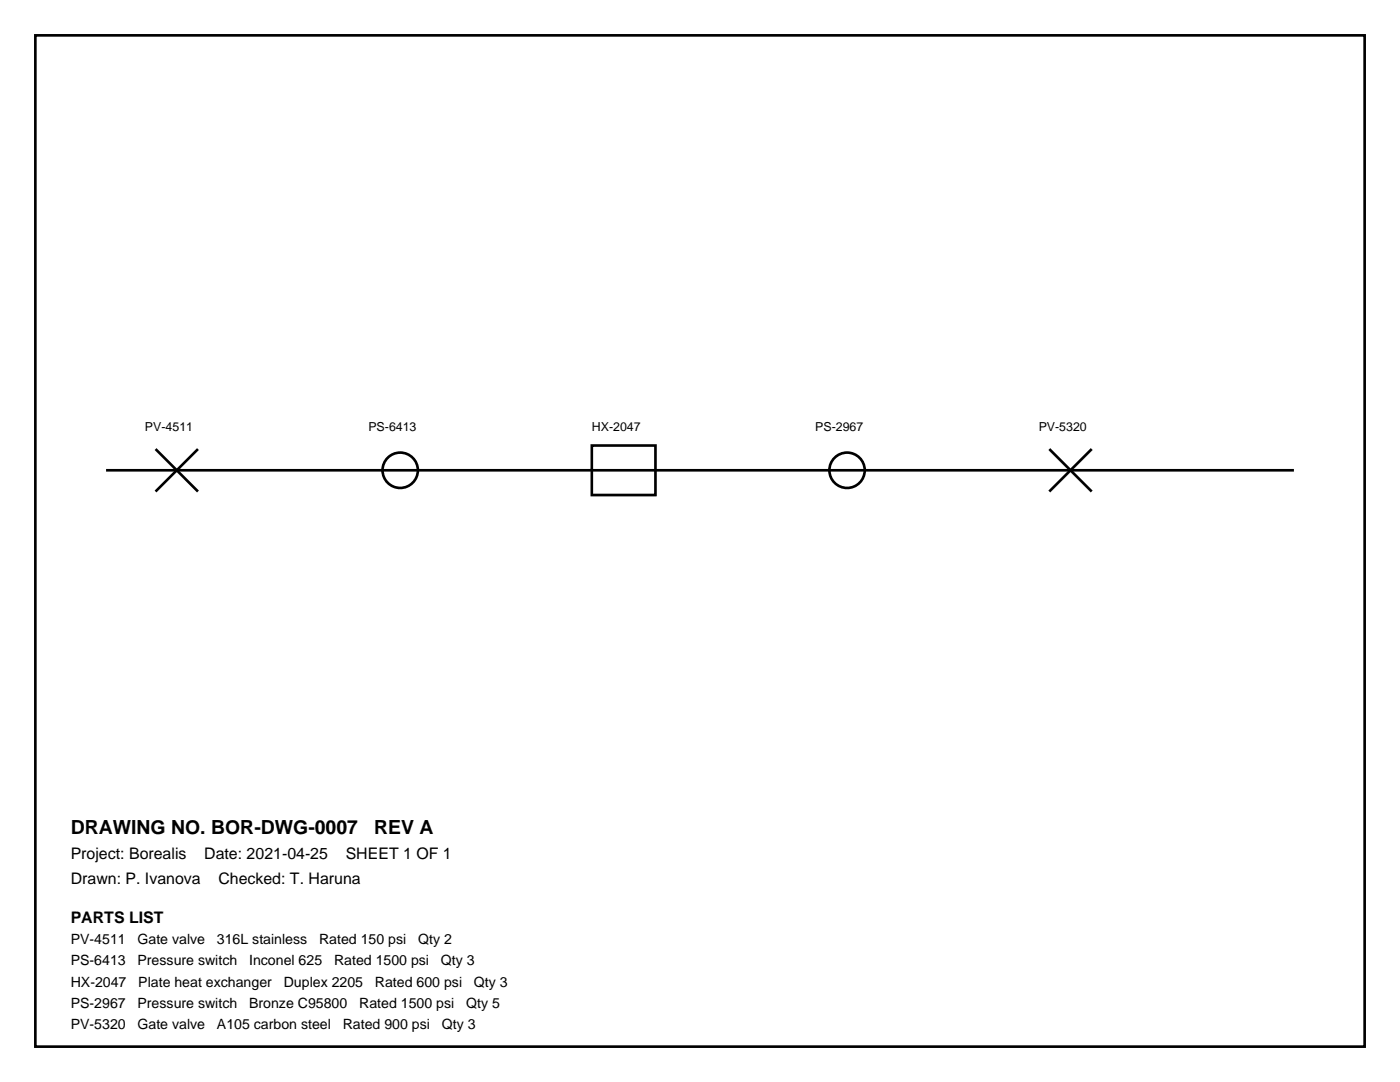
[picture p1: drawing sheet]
<svg xmlns="http://www.w3.org/2000/svg" width="279mm" height="216mm" viewBox="0 0 279 216" stroke-linecap="round" stroke-linejoin="round" font-family="sans-serif">
<defs><g id="words">
<g font-size="3.9">
<text x="14.1" y="166.5">DRAWING NO. BOR-DWG-0007</text>
<text x="74.7" y="166.5">REV A</text>
</g>
<g font-size="3.2">
<text x="14.1" y="171.4">Project: Borealis</text>
<text x="40.8" y="171.4">Date: 2021-04-25</text>
<text x="69" y="171.4">SHEET 1 OF 1</text>
<text x="14.1" y="176.4">Drawn: P. Ivanova</text>
<text x="43.6" y="176.4">Checked: T. Haruna</text>
<text x="14.1" y="184.1">PARTS LIST</text>
</g>
<g font-size="2.8">
<text x="14.1" y="188.4">PV-4511</text>
<text x="27.4" y="188.4">Gate valve</text>
<text x="43.3" y="188.4">316L stainless</text>
<text x="63.7" y="188.4">Rated 150 psi</text>
<text x="83.5" y="188.4">Qty 2</text>
<text x="14.1" y="192.6">PS-6413</text>
<text x="14.1" y="196.8">HX-2047</text>
<text x="27.4" y="192.6">Pressure switch</text>
<text x="27.6" y="196.8">Plate heat exchanger</text>
<text x="49.7" y="192.6">Inconel 625</text>
<text x="56.6" y="196.8">Duplex 2205</text>
<text x="66.7" y="192.6">Rated 1500 psi</text>
<text x="74.8" y="196.8">Rated 600 psi</text>
<text x="88" y="192.6">Qty 3</text>
<text x="94.6" y="196.8">Qty 3</text>
<text x="14.1" y="201.1">PS-2967</text>
<text x="27.4" y="201.1">Pressure switch</text>
<text x="49.7" y="201.1">Bronze C95800</text>
<text x="71.7" y="201.1">Rated 1500 psi</text>
<text x="93" y="201.1">Qty 5</text>
<text x="14.1" y="205.3">PV-5320</text>
<text x="27.4" y="205.3">Gate valve</text>
<text x="43.3" y="205.3">A105 carbon steel</text>
<text x="68.4" y="205.3">Rated 900 psi</text>
<text x="88.2" y="205.3">Qty 3</text>
</g>
<g font-size="2.5">
<text x="28.9" y="86.1">PV-4511</text>
<text x="73.5" y="86.1">PS-6413</text>
<text x="118.1" y="86.1">HX-2047</text>
<text x="162.7" y="86.1">PS-2967</text>
<text x="207.3" y="86.1">PV-5320</text>
</g>
</g></defs>
<g fill="none" stroke="#000" stroke-width=".53">
<path d="M7.1 7.1h265.2v201.7h-265.2zM21.2 93.8h237M31 89.6l8.5 8.5M39.5 89.6l-8.5 8.5M118.1 88.9h12.7v9.9h-12.7zM209.4 89.6l8.5 8.5M217.9 89.6l-8.5 8.5"/>
<circle cx="79.9" cy="93.8" r="3.5"/>
<circle cx="169.1" cy="93.8" r="3.5"/>
</g>
<use href="#words"/>
</svg>
